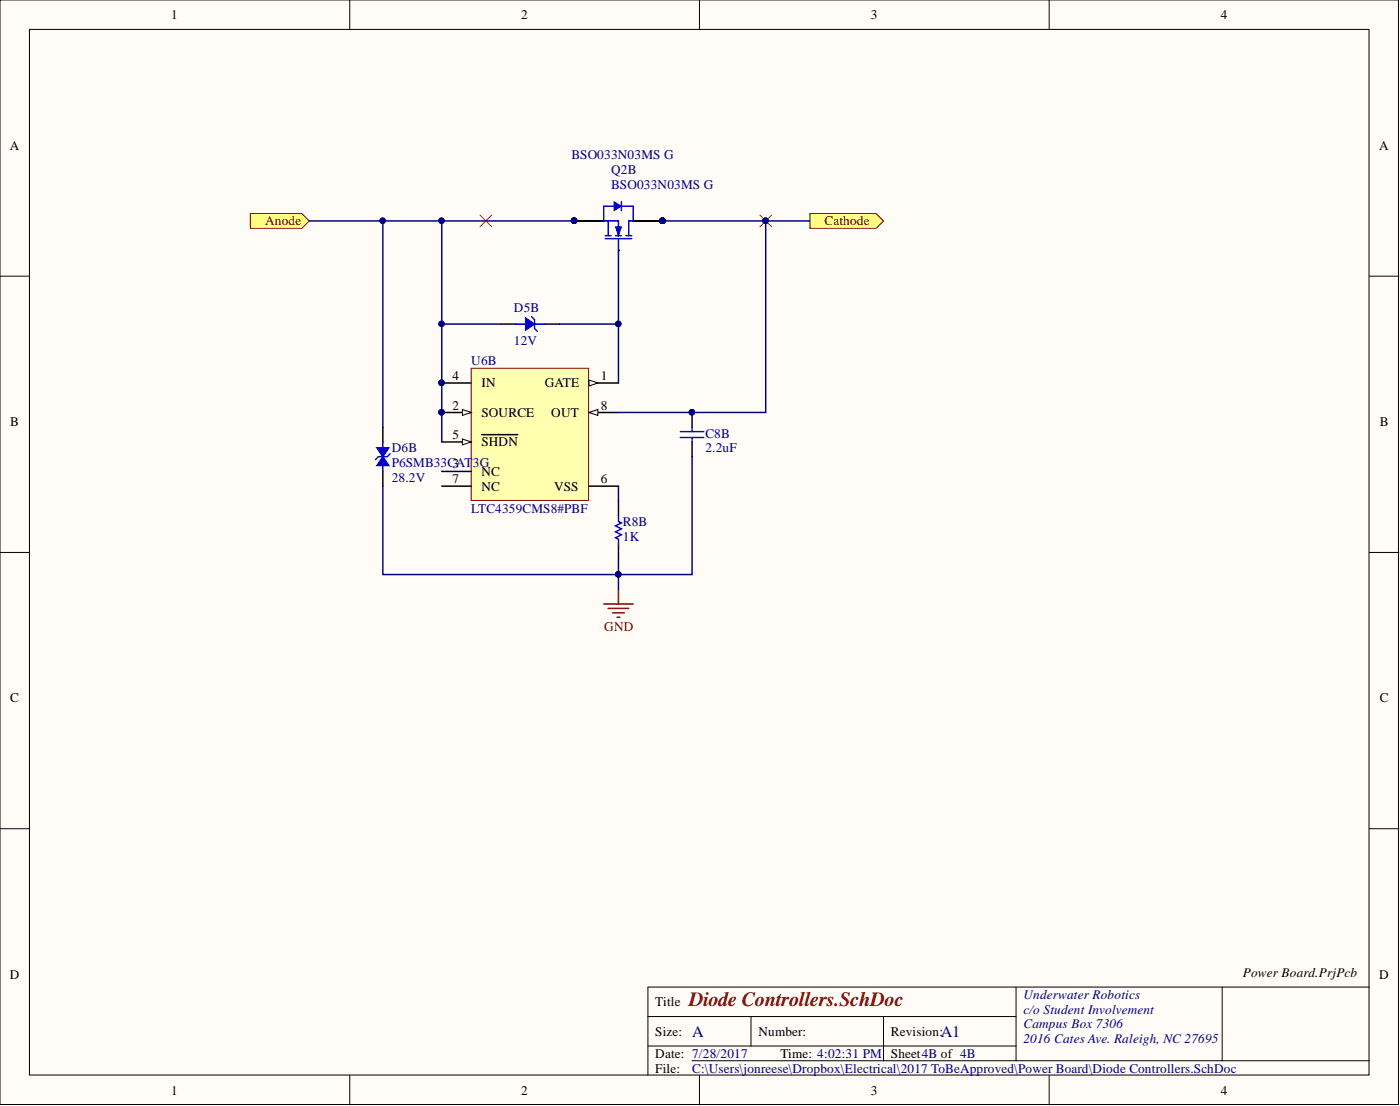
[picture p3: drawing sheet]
<svg xmlns="http://www.w3.org/2000/svg" width="241mm" height="190mm" viewBox="0 0 241 190" stroke-linecap="round" stroke-linejoin="round" font-family="sans-serif">
<defs><g id="words">
<text font-size="3.5" fill="#800000" x="118.8" y="173.3">Diode Controllers.SchDoc</text>
<g font-size="2.8" fill="#000080">
<text x="119.3" y="178.6">A</text>
<text x="162.2" y="178.6">A1</text>
</g>
<g font-size="2.3">
<text x="29.5" y="3.3">1</text>
<text x="89.8" y="3.3">2</text>
<text x="150.1" y="3.3">3</text>
<text x="210.4" y="3.3">4</text>
<text x="1.7" y="25.8">A</text>
<text x="237.7" y="25.8">A</text>
<text x="78" y="65.5">4</text>
<text x="103.6" y="65.5">1</text>
<text x="78" y="70.5">2</text>
<text x="83" y="71.8">SOURCE</text>
<text x="83" y="66.7">IN</text>
<text x="93.9" y="66.7">GATE</text>
<text x="95" y="71.8">OUT</text>
<text x="103.6" y="70.5">8</text>
<text x="1.8" y="73.4">B</text>
<text x="78" y="75.6">5</text>
<text x="83" y="76.9">SHDN</text>
<text x="237.8" y="73.4">B</text>
<text x="78" y="80.7">3</text>
<text x="78" y="83.2">7</text>
<text x="83" y="82">NC</text>
<text x="103.6" y="83.2">6</text>
<text x="83" y="84.5">NC</text>
<text x="95.5" y="84.5">VSS</text>
<text x="1.8" y="121">C</text>
<text x="237.8" y="121">C</text>
<text x="1.7" y="168.6">D</text>
<text x="112.9" y="173.3">Title</text>
<text x="214.2" y="168.2">Power Board.PrjPcb</text>
<text x="237.7" y="168.6">D</text>
<text x="112.9" y="178.4">Size:</text>
<text x="130.7" y="178.4">Number:</text>
<text x="153.5" y="178.4">Revision:</text>
<text x="112.9" y="182.2">Date: 7/28/2017</text>
<text x="112.9" y="184.7">File:</text>
<text x="134.5" y="182.2">Time: 4:02:31 PM</text>
<text x="153.5" y="182.2">Sheet4B of 4B</text>
<text x="29.5" y="188.5">1</text>
<text x="89.8" y="188.5">2</text>
<text x="150.1" y="188.5">3</text>
<text x="210.4" y="188.5">4</text>
</g>
<g font-size="2.3" fill="#000080">
<text x="98.5" y="27.4">BSO033N03MS G</text>
<text x="105.3" y="29.9">Q2B</text>
<text x="105.3" y="32.5">BSO033N03MS G</text>
<text x="88.6" y="53.8">D5B</text>
<text x="88.6" y="59.4">12V</text>
<text x="81.2" y="62.9">U6B</text>
<text x="67.5" y="77.9">D6B</text>
<text x="121.6" y="77.9">2.2uF</text>
<text x="121.6" y="75.4">C8B</text>
<text x="67.5" y="80.4">P6SMB33CAT</text>
<text x="67.5" y="83">28.2V</text>
<text x="81.5" y="80.4">3G</text>
<text x="81.2" y="88.3">LTC4359CMS8#PBF</text>
<text x="107.4" y="93.1">1K</text>
<text x="107.4" y="90.6">R8B</text>
<text x="176.4" y="172">Underwater Robotics</text>
<text x="176.4" y="174.6">c/o Student Involvement</text>
<text x="176.4" y="177.1">Campus Box 7306</text>
<text x="176.4" y="179.7">2016 Cates Ave. Raleigh, NC 27695</text>
<text x="119.3" y="184.7">C:\Users\jonreese\Dropbox\Electrical\2017 ToBeApproved\Power Board\Diode Controllers.SchDoc</text>
</g>
<g font-size="2.3" fill="#800000">
<text x="45.7" y="38.8">Anode</text>
<text x="142.1" y="38.8">Cathode</text>
<text x="104.1" y="108.6">GND</text>
</g>
</g></defs>
<g fill="#fffcf8" stroke="#000" stroke-width=".17">
<path d="M0 0h241v190.2h-241z"/>
<path d="M5.1 5.1h230.9v180.1h-230.9z"/>
</g>
<g fill="none" stroke="#000" stroke-width=".17">
<path d="M60.3 0v5.1M120.6 0v5.1M180.8 0v5.1M0 47.6h5.1M236 47.6h5.1M0 95.2h5.1M236 95.2h5.1M0 142.7h5.1M236 142.7h5.1M111.7 175.1h63.4M129.4 175.1v5.1M152.3 175.1v7.6"/>
<path d="M175.1 170v12.7M210.7 170v12.7M236 170h-124.3v15.2M60.3 185.2v5.1M111.7 180.2h63.4M119.3 182.7h116.7M120.6 185.2v5.1M180.8 185.2v5.1"/>
</g>
<path d="M81.2 63.4h20.2v22.8h-20.2z" fill="#ffffb0" stroke="#800000" stroke-width=".17"/>
<path d="M101.5 66h5.1" fill="none" stroke="#000" stroke-width=".25"/>
<path d="M101.5 65.5l1.5 .5-1.5 .5z" fill="#fffcf8"/>
<path d="M101.5 65.5l1.5 .5-1.5 .5z" fill="none" stroke="#000" stroke-width=".17"/>
<path d="M76.1 71h5.1" fill="none" stroke="#000" stroke-width=".25"/>
<path d="M79.7 70.5l1.5 .5-1.5 .6z" fill="#fffcf8"/>
<path d="M79.7 70.5l1.5 .5-1.5 .6z" fill="none" stroke="#000" stroke-width=".17"/>
<g fill="#000080" stroke="#000080" stroke-width=".17">
<circle cx="76.1" cy="71" r=".47"/>
<circle cx="76.1" cy="65.9" r=".47"/>
</g>
<path d="M76.1 66h5.1M76.1 76.1h5.1M76.1 81.2h5.1" fill="none" stroke="#000" stroke-width=".25"/>
<path d="M79.7 75.6l1.5 .5-1.5 .5z" fill="#fffcf8"/>
<path d="M79.7 75.6l1.5 .5-1.5 .5z" fill="none" stroke="#000" stroke-width=".17"/>
<path d="M83 74.9h6.2M101.5 71h5.1M76.1 83.7h5.1M101.5 83.7h5.1" fill="none" stroke="#000" stroke-width=".25"/>
<path d="M101.5 71l1.5-.5v1.1z" fill="#fffcf8"/>
<path d="M101.5 71l1.5-.5v1.1z" fill="none" stroke="#000" stroke-width=".17"/>
<g fill="#000080" stroke="#000080" stroke-width=".17">
<circle cx="76.1" cy="71" r=".47"/>
<circle cx="76.1" cy="65.9" r=".47"/>
</g>
<g fill="#ffff80" stroke="#800000" stroke-width=".17">
<path d="M43.1 36.8h8.9l1.3 1.3-1.3 1.2h-8.9z" fill-rule="evenodd"/>
<path d="M139.6 36.8h11.4l1.3 1.3-1.3 1.2h-11.4z" fill-rule="evenodd"/>
</g>
<path d="M104.1 104h5M104.8 104.8h3.6M105.6 105.6h2M106.3 106.3h.6M106.6 101.5v2.5" fill="none" stroke="#800000" stroke-width=".25"/>
<path d="M99 38.1h5.1M109.1 38.1h5.1" fill="none" stroke="#000" stroke-width=".25"/>
<g fill="#000080" stroke="#000080" stroke-width=".17">
<circle cx="98.9" cy="38" r=".47"/>
<circle cx="114.2" cy="38" r=".47"/>
</g>
<path d="M104.1 38.1h2.5v2.5M104.8 38.1v2.5M108.4 38.1v2.5M104.3 41.1h4.6M104.3 40.6h1M106.1 40.6h1M106.6 41.1v2M107.9 40.6h1" fill="none" stroke="#00f" stroke-width=".25"/>
<path d="M106.1 39.1h1l-.5 1.5z" fill="#00f"/>
<path d="M106.1 39.1h1l-.5 1.5z" fill="none" stroke="#00f" stroke-width=".17"/>
<path d="M108.4 38.1h.7" fill="none" stroke="#00f" stroke-width=".25"/>
<path d="M105.8 34.8l1.3 .7-1.3 .8z" fill="#00f"/>
<path d="M105.8 34.8l1.3 .7-1.3 .8z" fill="none" stroke="#00f" stroke-width=".17"/>
<path d="M105.8 35.5h-1.7v2.6M107.1 34.8v1.5M107.1 35.5h2v2.6M88.8 55.8h5.1" fill="none" stroke="#00f" stroke-width=".25"/>
<path d="M86.3 55.8h2.5M93.9 55.8h2.5M106.6 43.1h.1M119.3 71v2.6M119.3 76.1v2.6M106.6 86.3v2.5M106.6 93.9v2.5" fill="none" stroke="#000" stroke-width=".25"/>
<g fill="#000080" stroke="#000080" stroke-width=".17">
<circle cx="98.9" cy="38" r=".47"/>
<circle cx="114.2" cy="38" r=".47"/>
<circle cx="131.9" cy="38" r=".47"/>
<circle cx="76.1" cy="38" r=".47"/>
<circle cx="76.1" cy="55.8" r=".47"/>
<circle cx="119.2" cy="71" r=".47"/>
<circle cx="106.6" cy="55.8" r=".47"/>
<circle cx="106.6" cy="98.9" r=".47"/>
<circle cx="66" cy="38" r=".47"/>
</g>
<path d="M82.7 37l2.1 2.1M84.8 37l-2.1 2.1M131 37l2 2.1M133 37l-2 2.1" fill="none" stroke="#f00" stroke-width=".17"/>
<path d="M117.3 74.3h4M117.3 75.4h4M119.3 73.6v.7M119.3 75.4v.7M106.6 88.8v1l.5 .3-1 .5 1 .5-1 .5 1 .5-1 .5 .5 .3v1" fill="none" stroke="#2106ec" stroke-width=".25"/>
<path d="M53.3 38.1h22.8M66 38.1v35.5M99 38.1h-22.9v17.7M114.2 38.1h17.8v32.9h-25.4M132 38.1h7.6M96.4 55.8h10.2M106.6 43.1v22.9M119.3 78.7v20.3h-53.3v-15.3M106.6 96.4v5.1M106.6 83.7v2.6" fill="none" stroke="#000080" stroke-width=".25"/>
<path d="M90.6 54.8l1.5 1-1.5 1z" fill="#00f"/>
<path d="M90.6 54.8l1.5 1-1.5 1zM66 76.1v5.1" fill="none" stroke="#00f" stroke-width=".25"/>
<path d="M91.6 54.6l.5 .5v1.5l.5 .5" fill="none" stroke="#2106ec" stroke-width=".25"/>
<path d="M86.3 55.8h-10.2v20.3" fill="none" stroke="#000080" stroke-width=".25"/>
<g fill="#000080" stroke="#000080" stroke-width=".17">
<circle cx="76.1" cy="55.8" r=".47"/>
<circle cx="76.1" cy="65.9" r=".47"/>
<circle cx="76.1" cy="71" r=".47"/>
</g>
<path d="M66 73.6v2.5M66 81.2v2.5" fill="none" stroke="#000" stroke-width=".25"/>
<path d="M65 77.1h2l-1 1.6z" fill="#00f"/>
<path d="M65 77.1h2l-1 1.6z" fill="none" stroke="#00f" stroke-width=".25"/>
<path d="M67.3 78.2l-.6 .5h-1.5l-.5 .5" fill="none" stroke="#2106ec" stroke-width=".25"/>
<path d="M66 78.7l1 1.5h-2z" fill="#00f"/>
<path d="M66 78.7l1 1.5h-2z" fill="none" stroke="#00f" stroke-width=".25"/>
<use href="#words"/>
</svg>
